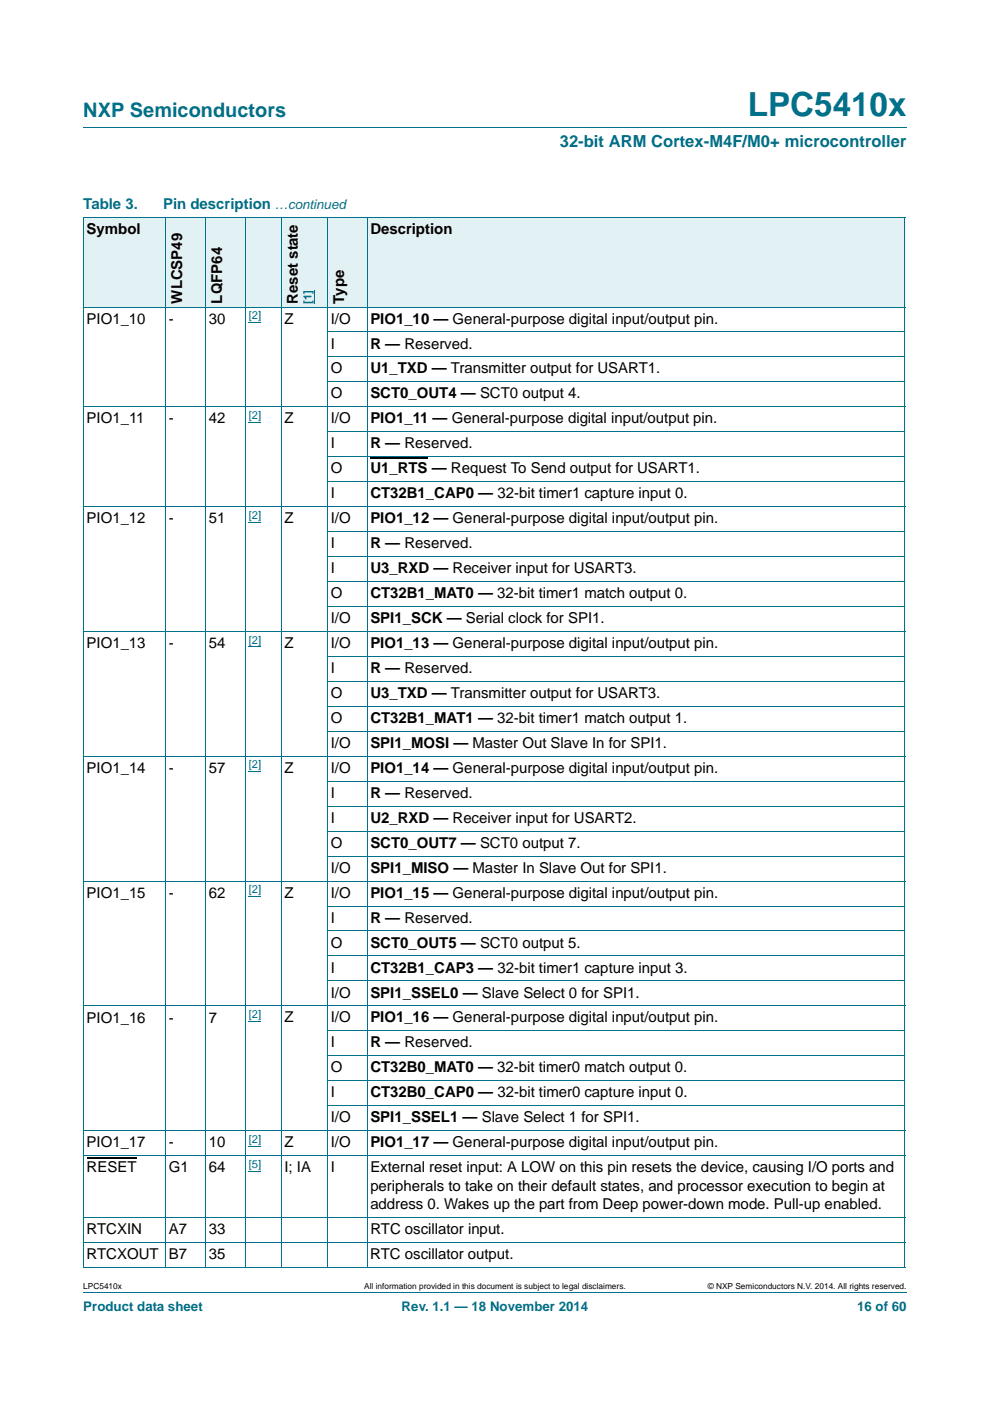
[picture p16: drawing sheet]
<svg xmlns="http://www.w3.org/2000/svg" width="210mm" height="297mm" viewBox="0 0 210 297" stroke-linecap="round" stroke-linejoin="round" font-family="sans-serif">
<defs><g id="words">
<text font-size="7" fill="#00718a" x="158.6" y="24.6">LPC5410x</text>
<text font-size="4.2" fill="#00718a" x="17.7" y="24.9">NXP Semiconductors</text>
<text font-size="3.5" fill="#00718a" x="118.7" y="31.1">32-bit ARM Cortex-M4F/M0+ microcontroller</text>
<g font-size="3.2" fill="#00718a">
<text x="17.7" y="44.3">Table 3.</text>
<text x="34.6" y="44.3">Pin description</text>
</g>
<g font-size="3.2">
<text x="18.4" y="49.6">Symbol</text>
<text x="78.5" y="49.6">Description</text>
<text x="38.6" y="64.4" transform="rotate(-90 38.6 64.4)">WLCSP49</text>
<text x="47.1" y="64.4" transform="rotate(-90 47.1 64.4)">LQFP64</text>
<text x="63.2" y="64.4" transform="rotate(-90 63.2 64.4)">Reset state</text>
<text x="73" y="64.4" transform="rotate(-90 73 64.4)">Type</text>
<text x="18.4" y="68.6">PIO1_10</text>
<text x="35.8" y="68.6">-</text>
<text x="44.3" y="68.6">30</text>
<text x="60.3" y="68.6">Z</text>
<text x="70.1" y="68.6">I/O</text>
<text x="78.5" y="68.6">PIO1_10 — General-purpose digital input/output pin.</text>
<text x="70.1" y="73.9">I</text>
<text x="78.5" y="73.9">R — Reserved.</text>
<text x="70.1" y="79.2">O</text>
<text x="78.5" y="79.2">U1_TXD — Transmitter output for USART1.</text>
<text x="18.4" y="89.8">PIO1_11</text>
<text x="35.8" y="89.8">-</text>
<text x="44.3" y="89.8">42</text>
<text x="60.3" y="89.8">Z</text>
<text x="70.1" y="89.8">I/O</text>
<text x="70.1" y="84.5">O</text>
<text x="78.5" y="89.8">PIO1_11 — General-purpose digital input/output pin.</text>
<text x="78.6" y="84.5">SCT0_OUT4 — SCT0 output 4.</text>
<text x="70.1" y="95.1">I</text>
<text x="78.5" y="95.1">R — Reserved.</text>
<text x="70.1" y="100.4">O</text>
<text x="78.5" y="100.4">U1_RTS — Request To Send output for USART1.</text>
<text x="70.1" y="105.6">I</text>
<text x="78.6" y="105.6">CT32B1_CAP0 — 32-bit timer1 capture input 0.</text>
<text x="18.4" y="110.9">PIO1_12</text>
<text x="35.8" y="110.9">-</text>
<text x="44.3" y="110.9">51</text>
<text x="60.3" y="110.9">Z</text>
<text x="70.1" y="110.9">I/O</text>
<text x="78.5" y="110.9">PIO1_12 — General-purpose digital input/output pin.</text>
<text x="70.1" y="116.2">I</text>
<text x="78.5" y="116.2">R — Reserved.</text>
<text x="70.1" y="121.5">I</text>
<text x="78.5" y="121.5">U3_RXD — Receiver input for USART3.</text>
<text x="70.1" y="126.8">O</text>
<text x="78.5" y="126.8">CT32B1_MAT0 — 32-bit timer1 match output 0.</text>
<text x="18.4" y="137.4">PIO1_13</text>
<text x="35.8" y="137.4">-</text>
<text x="44.3" y="137.4">54</text>
<text x="60.3" y="137.4">Z</text>
<text x="70.1" y="132.1">I/O</text>
<text x="70.1" y="137.4">I/O</text>
<text x="78.5" y="132.1">SPI1_SCK — Serial clock for SPI1.</text>
<text x="78.5" y="137.4">PIO1_13 — General-purpose digital input/output pin.</text>
<text x="70.1" y="142.7">I</text>
<text x="78.5" y="142.7">R — Reserved.</text>
<text x="70.1" y="148">O</text>
<text x="78.5" y="148">U3_TXD — Transmitter output for USART3.</text>
<text x="70.1" y="153.3">O</text>
<text x="78.6" y="153.3">CT32B1_MAT1 — 32-bit timer1 match output 1.</text>
<text x="70.1" y="158.6">I/O</text>
<text x="78.6" y="158.6">SPI1_MOSI — Master Out Slave In for SPI1.</text>
<text x="18.4" y="163.9">PIO1_14</text>
<text x="35.8" y="163.9">-</text>
<text x="44.3" y="163.9">57</text>
<text x="60.3" y="163.9">Z</text>
<text x="70.1" y="163.9">I/O</text>
<text x="78.5" y="163.9">PIO1_14 — General-purpose digital input/output pin.</text>
<text x="70.1" y="169.2">I</text>
<text x="78.5" y="169.2">R — Reserved.</text>
<text x="70.1" y="174.5">I</text>
<text x="70.1" y="179.8">O</text>
<text x="78.5" y="174.5">U2_RXD — Receiver input for USART2.</text>
<text x="78.5" y="179.8">SCT0_OUT7 — SCT0 output 7.</text>
<text x="70.1" y="185">I/O</text>
<text x="78.6" y="185">SPI1_MISO — Master In Slave Out for SPI1.</text>
<text x="18.4" y="190.3">PIO1_15</text>
<text x="35.8" y="190.3">-</text>
<text x="44.3" y="190.3">62</text>
<text x="60.3" y="190.3">Z</text>
<text x="70.1" y="190.3">I/O</text>
<text x="78.5" y="190.3">PIO1_15 — General-purpose digital input/output pin.</text>
<text x="70.1" y="195.6">I</text>
<text x="78.5" y="195.6">R — Reserved.</text>
<text x="70.1" y="200.9">O</text>
<text x="78.5" y="200.9">SCT0_OUT5 — SCT0 output 5.</text>
<text x="70.1" y="206.2">I</text>
<text x="78.6" y="206.2">CT32B1_CAP3 — 32-bit timer1 capture input 3.</text>
<text x="70.1" y="211.5">I/O</text>
<text x="78.6" y="211.5">SPI1_SSEL0 — Slave Select 0 for SPI1.</text>
<text x="18.4" y="216.8">PIO1_16</text>
<text x="35.8" y="216.8">-</text>
<text x="44.3" y="216.8">7</text>
<text x="60.3" y="216.8">Z</text>
<text x="70.1" y="216.8">I/O</text>
<text x="78.5" y="216.8">PIO1_16 — General-purpose digital input/output pin.</text>
<text x="70.1" y="222.1">I</text>
<text x="70.1" y="227.4">O</text>
<text x="78.5" y="222.1">R — Reserved.</text>
<text x="78.5" y="227.4">CT32B0_MAT0 — 32-bit timer0 match output 0.</text>
<text x="70.1" y="232.7">I</text>
<text x="78.5" y="232.7">CT32B0_CAP0 — 32-bit timer0 capture input 0.</text>
<text x="70.1" y="238">I/O</text>
<text x="78.5" y="238">SPI1_SSEL1 — Slave Select 1 for SPI1.</text>
<text x="18.4" y="243.3">PIO1_17</text>
<text x="35.8" y="243.3">-</text>
<text x="44.3" y="243.3">10</text>
<text x="60.3" y="243.2">Z</text>
<text x="70.1" y="243.2">I/O</text>
<text x="78.5" y="243.2">PIO1_17 — General-purpose digital input/output pin.</text>
<text x="18.4" y="248.5">RESET</text>
<text x="35.8" y="248.5">G1</text>
<text x="44.3" y="248.5">64</text>
<text x="60.3" y="248.5">I; IA</text>
<text x="70.2" y="248.5">I</text>
<text x="78.6" y="248.5">External reset input: A LOW on this pin resets the device, causing I/O ports and</text>
<text x="78.5" y="252.4">peripherals to take on their default states, and processor execution to begin at</text>
<text x="78.5" y="256.3">address 0. Wakes up the part from Deep power-down mode. Pull-up enabled.</text>
<text x="18.4" y="261.6">RTCXIN</text>
<text x="35.8" y="261.6">A7</text>
<text x="44.3" y="261.6">33</text>
<text x="78.6" y="261.6">RTC oscillator input.</text>
<text x="18.4" y="266.9">RTCXOUT B7</text>
<text x="44.3" y="266.9">35</text>
<text x="78.5" y="266.9">RTC oscillator output.</text>
</g>
<g font-size="2.8" fill="#00718a">
<text x="58.3" y="44.3">…continued</text>
<text x="17.7" y="277.9">Product data sheet</text>
<text x="85.2" y="277.9">Rev. 1.1 — 18 November 2014</text>
<text x="181.8" y="277.9">16 of 60</text>
</g>
<g font-size="2.4" fill="#00f">
<text x="66.1" y="64.4" transform="rotate(-90 66.1 64.4)">[1]</text>
<text x="52.7" y="67.6">[2]</text>
<text x="52.7" y="88.8">[2]</text>
<text x="52.7" y="110">[2]</text>
<text x="52.7" y="136.4">[2]</text>
<text x="52.7" y="162.9">[2]</text>
<text x="52.7" y="189.4">[2]</text>
<text x="52.7" y="215.8">[2]</text>
<text x="52.7" y="242.3">[2]</text>
<text x="52.7" y="247.6">[5]</text>
</g>
<g font-size="1.8">
<text x="17.7" y="273.3">LPC5410x</text>
<text x="77.2" y="273.3">All information provided in this document is subject to legal disclaimers.</text>
<text x="150.1" y="273.3">© NXP Semiconductors N.V. 2014. All rights reserved.</text>
</g>
</g></defs>
<path d="M17.7 27h174.6M17.7 273.9h174.6" fill="none" stroke="#00718a" stroke-width=".21"/>
<path d="M52.7 68.4h2.7M52.7 89.5h2.7M52.7 110.7h2.7M52.7 137.2h2.7M52.7 163.6h2.7M52.7 190.1h2.7M52.7 216.5h2.7M52.7 243h2.7M52.7 248.3h2.7" fill="none" stroke="#00f" stroke-width=".21"/>
<path d="M78.5 97h12.2" fill="none" stroke="#000" stroke-width=".34"/>
<path d="M18.4 245.5h10.6" fill="none" stroke="#000" stroke-width=".23"/>
<g fill="#e2f1f4">
<path d="M17.7 46h17.4v19.1h-17.4z"/>
<path d="M35.1 46h8.5v19.1h-8.5z"/>
<path d="M43.6 46h8.4v19.1h-8.4z"/>
<path d="M52 46h17.4v19.1h-17.4z"/>
</g>
<path d="M66.8 61.5v2.9" fill="none" stroke="#00f" stroke-width=".21"/>
<g fill="#e2f1f4">
<path d="M69.4 46h8.5v19.1h-8.5z"/>
<path d="M77.9 46h114v19.1h-114z"/>
</g>
<g fill="none" stroke="#00718a" stroke-width=".21">
<path d="M17.6 46h174.4M17.7 46.1v222.5M35.1 46v222.7M43.6 46v222.7M52.1 46v222.7M59.7 46v222.7M69.5 46v222.7M77.9 46v222.7M191.9 46.1v222.5M17.6 65.1h174.4M69.4 70.4h122.6M69.4 75.7h122.6"/>
<path d="M17.6 86.3h174.4M69.4 81h122.6M69.4 91.6h122.6M69.4 96.8h122.6M17.6 107.4h174.4M69.4 102.1h122.6M69.4 112.7h122.6M69.4 118h122.6M17.6 133.9h174.4M69.4 123.3h122.6M69.4 128.6h122.6M69.4 139.2h122.6"/>
<path d="M69.4 144.5h122.6M69.4 149.8h122.6M69.4 155.1h122.6M17.6 160.3h174.4M69.4 165.6h122.6M69.4 170.9h122.6M69.4 176.2h122.6M17.6 186.8h174.4M69.4 181.5h122.6M69.4 192.1h122.6M69.4 197.4h122.6M17.6 213.3h174.4"/>
<path d="M69.4 202.7h122.6M69.4 208h122.6M69.4 218.6h122.6M17.6 239.7h174.4M69.4 223.8h122.6M69.4 229.1h122.6M69.4 234.4h122.6M17.6 245h174.4M17.6 258.1h174.4M17.6 263.4h174.4M17.6 268.7h174.4"/>
</g>
<use href="#words"/>
</svg>
